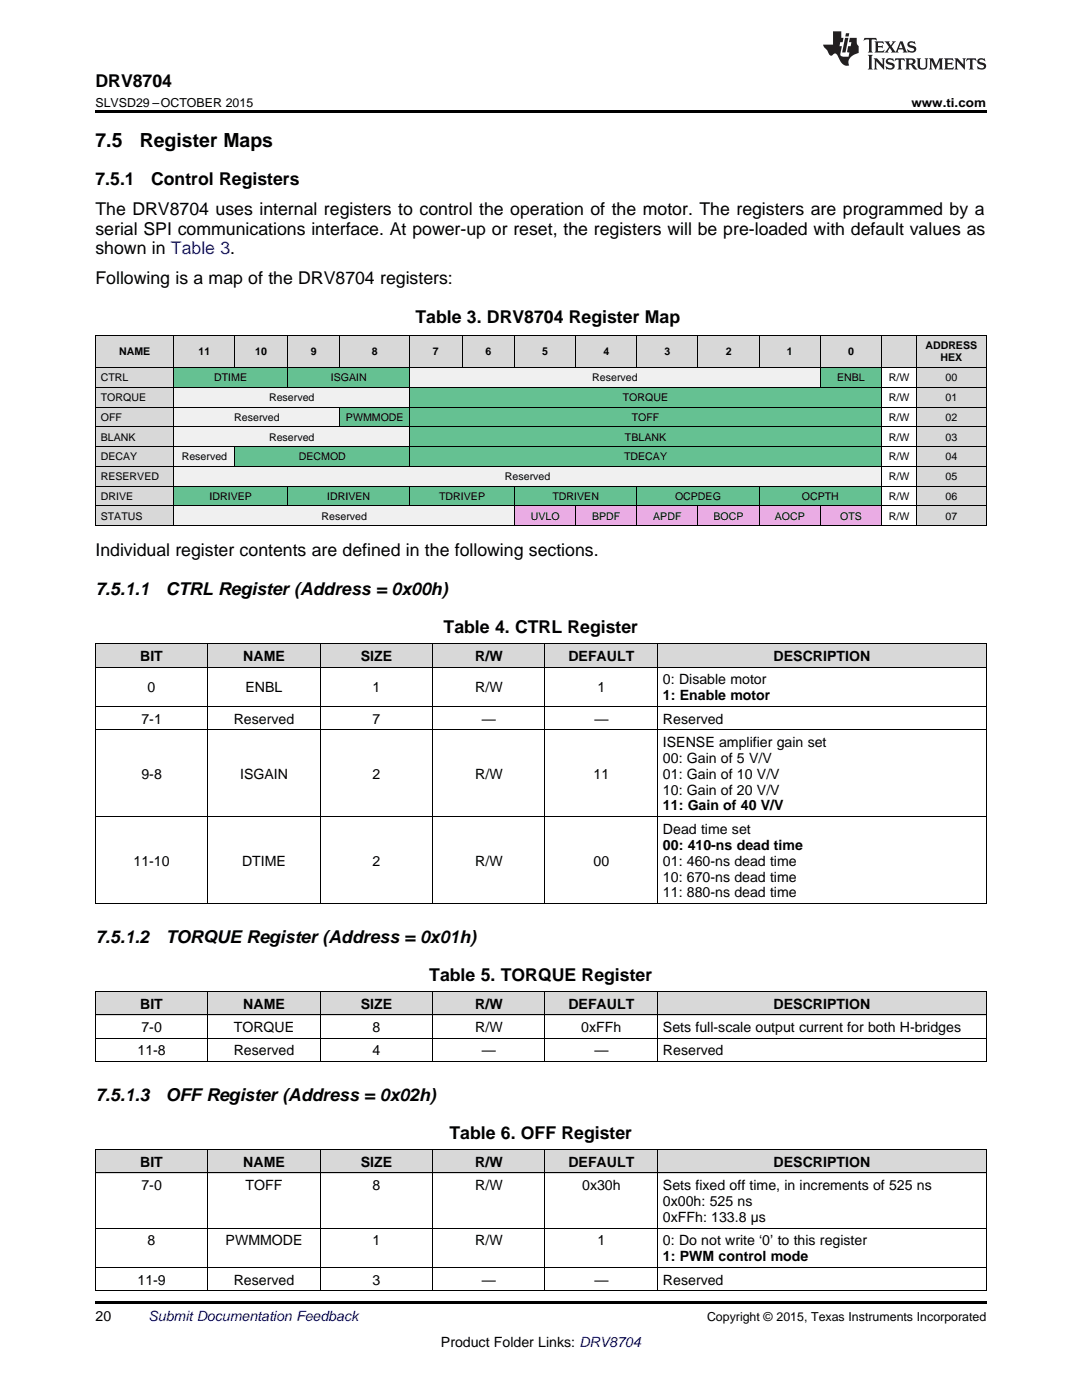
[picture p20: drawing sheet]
<svg xmlns="http://www.w3.org/2000/svg" width="216mm" height="279mm" viewBox="0 0 216 279" stroke-linecap="round" stroke-linejoin="round" font-family="sans-serif">
<defs><g id="words">
<g font-size="3.9">
<text x="19" y="29.3">7.5</text>
<text x="27.9" y="29.3">Register Maps</text>
</g>
<g font-size="3.5">
<text x="19" y="17.3">DRV8704</text>
<text x="19" y="37">7.5.1</text>
<text x="30.1" y="37">Control Registers</text>
<text x="19" y="43">The DRV8704 uses internal registers to control the operation of the motor. The registers are programmed by a</text>
<text x="19" y="46.8">serial SPI communications interface. At power-up or reset, the registers will be pre-loaded with default values as</text>
<text x="19" y="50.7">shown in Table 3.</text>
<text x="19" y="56.7">Following is a map of the DRV8704 registers:</text>
<text x="82.9" y="64.4">Table 3. DRV8704 Register Map</text>
<text x="19" y="110.9">Individual register contents are defined in the following sections.</text>
<text x="19" y="118.7">7.5.1.1</text>
<text x="33.1" y="118.7">CTRL Register (Address = 0x00h)</text>
<text x="88.5" y="126.4">Table 4. CTRL Register</text>
<text x="19" y="188.1">7.5.1.2</text>
<text x="33.1" y="188.1">TORQUE Register (Address = 0x01h)</text>
<text x="85.7" y="195.8">Table 5. TORQUE Register</text>
<text x="19" y="219.6">7.5.1.3</text>
<text x="33.1" y="219.6">OFFRegister (Address = 0x02h)</text>
<text x="89.7" y="227.4">Table 6. OFF Register</text>
</g>
<g font-size="2.8">
<text x="28" y="131.9">BIT</text>
<text x="48.5" y="131.9">NAME</text>
<text x="72" y="131.9">SIZE</text>
<text x="94.8" y="131.9">R/W</text>
<text x="113.4" y="131.9">DEFAULT</text>
<text x="154.4" y="131.9">DESCRIPTION</text>
<text x="132.3" y="136.6">0: Disable motor</text>
<text x="29.5" y="138.1">0</text>
<text x="49" y="138.1">ENBL</text>
<text x="74.3" y="138.1">1</text>
<text x="94.8" y="138.1">R/W</text>
<text x="119.2" y="138.1">1</text>
<text x="132.3" y="139.7">1: Enable motor</text>
<text x="28.2" y="144.4">7-1</text>
<text x="46.6" y="144.4">Reserved</text>
<text x="74.3" y="144.4">7</text>
<text x="96.2" y="144.4">—</text>
<text x="118.6" y="144.4">—</text>
<text x="132.3" y="144.4">Reserved</text>
<text x="132.3" y="149">ISENSE amplifier gain set</text>
<text x="28.2" y="155.4">9-8</text>
<text x="47.9" y="155.4">ISGAIN</text>
<text x="74.3" y="155.4">2</text>
<text x="94.8" y="155.4">R/W</text>
<text x="118.4" y="155.4">11</text>
<text x="132.3" y="152.2">00: Gain of 5 V/V</text>
<text x="132.3" y="155.4">01: Gain of 10 V/V</text>
<text x="132.3" y="158.6">10: Gain of 20 V/V</text>
<text x="132.3" y="161.7">11: Gain of 40 V/V</text>
<text x="132.3" y="166.4">Dead time set</text>
<text x="26.6" y="172.8">11-10</text>
<text x="48.3" y="172.8">DTIME</text>
<text x="74.3" y="172.8">2</text>
<text x="94.8" y="172.8">R/W</text>
<text x="118.4" y="172.8">00</text>
<text x="132.3" y="169.6">00: 410-ns dead time</text>
<text x="132.3" y="172.8">01: 460-ns dead time</text>
<text x="132.3" y="175.9">10: 670-ns dead time</text>
<text x="132.3" y="179.1">11: 880-ns dead time</text>
<text x="28" y="201.3">BIT</text>
<text x="48.5" y="201.3">NAME</text>
<text x="72" y="201.3">SIZE</text>
<text x="94.8" y="201.3">R/W</text>
<text x="113.4" y="201.3">DEFAULT</text>
<text x="154.4" y="201.3">DESCRIPTION</text>
<text x="28.2" y="206">7-0</text>
<text x="46.6" y="206">TORQUE</text>
<text x="74.3" y="206">8</text>
<text x="94.8" y="206">R/W</text>
<text x="116" y="206">0xFFh</text>
<text x="132.3" y="206">Sets full-scale output current for both H-bridges</text>
<text x="27.4" y="210.6">11-8</text>
<text x="46.6" y="210.6">Reserved</text>
<text x="74.3" y="210.6">4</text>
<text x="96.2" y="210.6">—</text>
<text x="118.6" y="210.6">—</text>
<text x="132.3" y="210.6">Reserved</text>
<text x="28" y="232.9">BIT</text>
<text x="48.5" y="232.9">NAME</text>
<text x="72" y="232.9">SIZE</text>
<text x="94.8" y="232.9">R/W</text>
<text x="113.4" y="232.9">DEFAULT</text>
<text x="154.4" y="232.9">DESCRIPTION</text>
<text x="28.2" y="237.5">7-0</text>
<text x="49" y="237.5">TOFF</text>
<text x="74.3" y="237.5">8</text>
<text x="94.8" y="237.5">R/W</text>
<text x="116.2" y="237.5">0x30h</text>
<text x="132.3" y="237.5">Sets fixed off time, in increments of 525 ns</text>
<text x="132.3" y="240.7">0x00h: 525 ns</text>
<text x="132.3" y="243.9">0xFFh: 133.8 µs</text>
<text x="29.5" y="248.5">8</text>
<text x="45" y="248.5">PWMMODE</text>
<text x="74.3" y="248.5">1</text>
<text x="94.8" y="248.5">R/W</text>
<text x="119.2" y="248.5">1</text>
<text x="132.3" y="248.5">0: Do not write ‘0’ to this register</text>
<text x="132.3" y="251.7">1: PWM control mode</text>
<text x="27.4" y="256.4">11-9</text>
<text x="46.6" y="256.4">Reserved</text>
<text x="74.3" y="256.4">3</text>
<text x="96.2" y="256.4">—</text>
<text x="118.6" y="256.4">—</text>
<text x="132.3" y="256.4">Reserved</text>
<text x="19" y="263.6">20</text>
<text x="88" y="268.9">Product Folder Links: DRV8704</text>
</g>
<text font-size="2.8" fill="#0000c8" x="29.6" y="263.6">Submit Documentation Feedback</text>
<g font-size="2.5">
<text x="19" y="21.4">SLVSD29 –OCTOBER 2015</text>
<text x="181.9" y="21.4">www.ti.com</text>
<text x="141.1" y="263.6">Copyright © 2015, Texas Instruments Incorporated</text>
</g>
<g font-size="2.1">
<text x="23.8" y="70.9">NAME</text>
<text x="39.6" y="70.9">11</text>
<text x="50.9" y="70.9">10</text>
<text x="62" y="70.9">9</text>
<text x="74.2" y="70.9">8</text>
<text x="86.4" y="70.9">7</text>
<text x="96.9" y="70.9">6</text>
<text x="108.2" y="70.9">5</text>
<text x="120.4" y="70.9">4</text>
<text x="132.6" y="70.9">3</text>
<text x="144.8" y="70.9">2</text>
<text x="157" y="70.9">1</text>
<text x="169.2" y="70.9">0</text>
<text x="184.6" y="69.6">ADDRESS</text>
<text x="20.1" y="76.1">CTRL</text>
<text x="42.7" y="76.1">DTIME</text>
<text x="66" y="76.1">ISGAIN</text>
<text x="118.2" y="76.1">Reserved</text>
<text x="167" y="76.1">ENBL</text>
<text x="177.3" y="76.1">R/W</text>
<text x="187.6" y="72.1">HEX</text>
<text x="188.7" y="76.1">00</text>
<text x="20.1" y="80">TORQUE</text>
<text x="20.1" y="84">OFF</text>
<text x="46.7" y="84">Reserved</text>
<text x="53.7" y="80">Reserved</text>
<text x="69" y="84">PWMMODE</text>
<text x="124.3" y="80">TORQUE</text>
<text x="126" y="84">TOFF</text>
<text x="177.3" y="80">R/W</text>
<text x="177.3" y="84">R/W</text>
<text x="188.7" y="80">01</text>
<text x="188.7" y="84">02</text>
<text x="20.1" y="87.9">BLANK</text>
<text x="53.7" y="87.9">Reserved</text>
<text x="124.7" y="87.9">TBLANK</text>
<text x="177.3" y="87.9">R/W</text>
<text x="188.7" y="87.9">03</text>
<text x="20.1" y="91.9">DECAY</text>
<text x="20.1" y="95.8">RESERVED</text>
<text x="36.3" y="91.9">Reserved</text>
<text x="59.6" y="91.9">DECMOD</text>
<text x="100.8" y="95.8">Reserved</text>
<text x="124.5" y="91.9">TDECAY</text>
<text x="177.3" y="91.9">R/W</text>
<text x="177.3" y="95.8">R/W</text>
<text x="188.7" y="91.9">04</text>
<text x="188.7" y="95.8">05</text>
<text x="20.1" y="99.8">DRIVE</text>
<text x="41.8" y="99.8">IDRIVEP</text>
<text x="65.3" y="99.8">IDRIVEN</text>
<text x="87.6" y="99.8">TDRIVEP</text>
<text x="110.2" y="99.8">TDRIVEN</text>
<text x="134.7" y="99.8">OCPDEG</text>
<text x="160" y="99.8">OCPTH</text>
<text x="177.3" y="99.8">R/W</text>
<text x="188.7" y="99.8">06</text>
<text x="20.1" y="103.7">STATUS</text>
<text x="64.2" y="103.7">Reserved</text>
<text x="105.9" y="103.7">UVLO</text>
<text x="118.1" y="103.7">BPDF</text>
<text x="130.4" y="103.7">APDF</text>
<text x="142.4" y="103.7">BOCP</text>
<text x="154.6" y="103.7">AOCP</text>
<text x="167.6" y="103.7">OTS</text>
<text x="177.3" y="103.7">R/W</text>
<text x="188.7" y="103.7">07</text>
</g>
</g></defs>
<g fill="#d8d8d8">
<path d="M19 229.5h22.5v4.6h-22.5z"/>
<path d="M41.5 229.5h22.4v4.6h-22.4z"/>
<path d="M63.9 229.5h22.5v4.6h-22.5z"/>
<path d="M86.4 229.5h22.4v4.6h-22.4z"/>
<path d="M108.8 229.5h22.4v4.6h-22.4z"/>
<path d="M131.2 229.5h65.6v4.6h-65.6z"/>
<path d="M19 197.9h22.5v4.7h-22.5z"/>
<path d="M41.5 197.9h22.4v4.7h-22.4z"/>
<path d="M63.9 197.9h22.5v4.7h-22.5z"/>
<path d="M86.4 197.9h22.4v4.7h-22.4z"/>
<path d="M108.8 197.9h22.4v4.7h-22.4z"/>
<path d="M131.2 197.9h65.6v4.7h-65.6z"/>
<path d="M19 128.5h22.5v4.7h-22.5z"/>
<path d="M41.5 128.5h22.4v4.7h-22.4z"/>
<path d="M63.9 128.5h22.5v4.7h-22.5z"/>
<path d="M86.4 128.5h22.4v4.7h-22.4z"/>
<path d="M108.8 128.5h22.4v4.7h-22.4z"/>
<path d="M131.2 128.5h65.6v4.7h-65.6z"/>
<path d="M19 101h15.7v4h-15.7z"/>
</g>
<g fill="#f0f0f0">
<path d="M34.7 101h12.2v4h-12.2z"/>
<path d="M46.9 101h10.5v4h-10.5z"/>
<path d="M57.4 101h10.4v4h-10.4z"/>
<path d="M67.8 101h14v4h-14z"/>
<path d="M81.8 101h10.5v4h-10.5z"/>
<path d="M92.3 101h10.4v4h-10.4z"/>
</g>
<g fill="#eaace4">
<path d="M102.7 101h12.2v4h-12.2z"/>
<path d="M114.9 101h12.2v4h-12.2z"/>
<path d="M127.1 101h12.2v4h-12.2z"/>
<path d="M139.3 101h12.2v4h-12.2z"/>
<path d="M151.5 101h12.2v4h-12.2z"/>
<path d="M163.7 101h12.2v4h-12.2z"/>
</g>
<g fill="#d8d8d8">
<path d="M182.9 101h13.9v4h-13.9z"/>
<path d="M19 97.1h15.7v3.9h-15.7z"/>
</g>
<g fill="#65c192">
<path d="M34.7 97.1h12.2v3.9h-12.2z"/>
<path d="M46.9 97.1h10.5v3.9h-10.5z"/>
<path d="M57.4 97.1h10.4v3.9h-10.4z"/>
<path d="M67.8 97.1h14v3.9h-14z"/>
<path d="M81.8 97.1h10.5v3.9h-10.5z"/>
<path d="M92.3 97.1h10.4v3.9h-10.4z"/>
<path d="M102.7 97.1h12.2v3.9h-12.2z"/>
<path d="M114.9 97.1h12.2v3.9h-12.2z"/>
<path d="M127.1 97.1h12.2v3.9h-12.2z"/>
<path d="M139.3 97.1h12.2v3.9h-12.2z"/>
<path d="M151.5 97.1h12.2v3.9h-12.2z"/>
<path d="M163.7 97.1h12.2v3.9h-12.2z"/>
</g>
<g fill="#d8d8d8">
<path d="M182.9 97.1h13.9v3.9h-13.9z"/>
<path d="M19 93.1h15.7v4h-15.7z"/>
</g>
<g fill="#f0f0f0">
<path d="M34.7 93.1h12.2v4h-12.2z"/>
<path d="M46.9 93.1h10.5v4h-10.5z"/>
<path d="M57.4 93.1h10.4v4h-10.4z"/>
<path d="M67.8 93.1h14v4h-14z"/>
<path d="M81.8 93.1h10.5v4h-10.5z"/>
<path d="M92.3 93.1h10.4v4h-10.4z"/>
<path d="M102.7 93.1h12.2v4h-12.2z"/>
<path d="M114.9 93.1h12.2v4h-12.2z"/>
<path d="M127.1 93.1h12.2v4h-12.2z"/>
<path d="M139.3 93.1h12.2v4h-12.2z"/>
<path d="M151.5 93.1h12.2v4h-12.2z"/>
<path d="M163.7 93.1h12.2v4h-12.2z"/>
</g>
<g fill="#d8d8d8">
<path d="M182.9 93.1h13.9v4h-13.9z"/>
<path d="M19 89.2h15.7v3.9h-15.7z"/>
</g>
<path d="M34.7 89.2h12.2v3.9h-12.2z" fill="#f0f0f0"/>
<g fill="#65c192">
<path d="M46.9 89.2h10.5v3.9h-10.5z"/>
<path d="M57.4 89.2h10.4v3.9h-10.4z"/>
<path d="M67.8 89.2h14v3.9h-14z"/>
<path d="M81.8 89.2h10.5v3.9h-10.5z"/>
<path d="M92.3 89.2h10.4v3.9h-10.4z"/>
<path d="M102.7 89.2h12.2v3.9h-12.2z"/>
<path d="M114.9 89.2h12.2v3.9h-12.2z"/>
<path d="M127.1 89.2h12.2v3.9h-12.2z"/>
<path d="M139.3 89.2h12.2v3.9h-12.2z"/>
<path d="M151.5 89.2h12.2v3.9h-12.2z"/>
<path d="M163.7 89.2h12.2v3.9h-12.2z"/>
</g>
<g fill="#d8d8d8">
<path d="M182.9 89.2h13.9v3.9h-13.9z"/>
<path d="M19 85.2h15.7v4h-15.7z"/>
</g>
<g fill="#f0f0f0">
<path d="M34.7 85.2h12.2v4h-12.2z"/>
<path d="M46.9 85.2h10.5v4h-10.5z"/>
<path d="M57.4 85.2h10.4v4h-10.4z"/>
<path d="M67.8 85.2h14v4h-14z"/>
</g>
<g fill="#65c192">
<path d="M81.8 85.2h10.5v4h-10.5z"/>
<path d="M92.3 85.2h10.4v4h-10.4z"/>
<path d="M102.7 85.2h12.2v4h-12.2z"/>
<path d="M114.9 85.2h12.2v4h-12.2z"/>
<path d="M127.1 85.2h12.2v4h-12.2z"/>
<path d="M139.3 85.2h12.2v4h-12.2z"/>
<path d="M151.5 85.2h12.2v4h-12.2z"/>
<path d="M163.7 85.2h12.2v4h-12.2z"/>
</g>
<g fill="#d8d8d8">
<path d="M182.9 85.2h13.9v4h-13.9z"/>
<path d="M19 81.3h15.7v3.9h-15.7z"/>
</g>
<g fill="#f0f0f0">
<path d="M34.7 81.3h12.2v3.9h-12.2z"/>
<path d="M46.9 81.3h10.5v3.9h-10.5z"/>
<path d="M57.4 81.3h10.4v3.9h-10.4z"/>
</g>
<g fill="#65c192">
<path d="M67.8 81.3h14v3.9h-14z"/>
<path d="M81.8 81.3h10.5v3.9h-10.5z"/>
<path d="M92.3 81.3h10.4v3.9h-10.4z"/>
<path d="M102.7 81.3h12.2v3.9h-12.2z"/>
<path d="M114.9 81.3h12.2v3.9h-12.2z"/>
<path d="M127.1 81.3h12.2v3.9h-12.2z"/>
<path d="M139.3 81.3h12.2v3.9h-12.2z"/>
<path d="M151.5 81.3h12.2v3.9h-12.2z"/>
<path d="M163.7 81.3h12.2v3.9h-12.2z"/>
</g>
<g fill="#d8d8d8">
<path d="M182.9 81.3h13.9v3.9h-13.9z"/>
<path d="M19 77.3h15.7v4h-15.7z"/>
</g>
<g fill="#f0f0f0">
<path d="M34.7 77.3h12.2v4h-12.2z"/>
<path d="M46.9 77.3h10.5v4h-10.5z"/>
<path d="M57.4 77.3h10.4v4h-10.4z"/>
<path d="M67.8 77.3h14v4h-14z"/>
</g>
<g fill="#65c192">
<path d="M81.8 77.3h10.5v4h-10.5z"/>
<path d="M92.3 77.3h10.4v4h-10.4z"/>
<path d="M102.7 77.3h12.2v4h-12.2z"/>
<path d="M114.9 77.3h12.2v4h-12.2z"/>
<path d="M127.1 77.3h12.2v4h-12.2z"/>
<path d="M139.3 77.3h12.2v4h-12.2z"/>
<path d="M151.5 77.3h12.2v4h-12.2z"/>
<path d="M163.7 77.3h12.2v4h-12.2z"/>
</g>
<g fill="#d8d8d8">
<path d="M182.9 77.3h13.9v4h-13.9z"/>
<path d="M19 73.4h15.7v3.9h-15.7z"/>
</g>
<g fill="#65c192">
<path d="M34.7 73.4h12.2v3.9h-12.2z"/>
<path d="M46.9 73.4h10.5v3.9h-10.5z"/>
<path d="M57.4 73.4h10.4v3.9h-10.4z"/>
<path d="M67.8 73.4h14v3.9h-14z"/>
</g>
<g fill="#f0f0f0">
<path d="M81.8 73.4h10.5v3.9h-10.5z"/>
<path d="M92.3 73.4h10.4v3.9h-10.4z"/>
<path d="M102.7 73.4h12.2v3.9h-12.2z"/>
<path d="M114.9 73.4h12.2v3.9h-12.2z"/>
<path d="M127.1 73.4h12.2v3.9h-12.2z"/>
<path d="M139.3 73.4h12.2v3.9h-12.2z"/>
<path d="M151.5 73.4h12.2v3.9h-12.2z"/>
</g>
<path d="M163.7 73.4h12.2v3.9h-12.2z" fill="#65c192"/>
<g fill="#d8d8d8">
<path d="M182.9 73.4h13.9v3.9h-13.9z"/>
<path d="M19 67h15.7v6.4h-15.7z"/>
<path d="M34.7 67h12.2v6.4h-12.2z"/>
<path d="M46.9 67h10.5v6.4h-10.5z"/>
<path d="M57.4 67h10.4v6.4h-10.4z"/>
<path d="M67.8 67h14v6.4h-14z"/>
<path d="M81.8 67h10.5v6.4h-10.5z"/>
<path d="M92.3 67h10.4v6.4h-10.4z"/>
<path d="M102.7 67h12.2v6.4h-12.2z"/>
<path d="M114.9 67h12.2v6.4h-12.2z"/>
<path d="M127.1 67h12.2v6.4h-12.2z"/>
<path d="M139.3 67h12.2v6.4h-12.2z"/>
<path d="M151.5 67h12.2v6.4h-12.2z"/>
<path d="M163.7 67h12.2v6.4h-12.2z"/>
<path d="M175.9 67h7v6.4h-7z"/>
<path d="M182.9 67h13.9v6.4h-13.9z"/>
</g>
<g fill="#000">
<path d="M19 22h177.8v.5h-177.8zM19 105h.2zM46.8 105h.1zM57.3 105h.1zM67.7 105h.1zM81.7 105h.1zM92.1 105h.2zM102.6 105h.1zM114.8 105h.1zM127 105h.1zM139.2 105h.1zM151.4 105h.1z"/>
<path d="M163.6 105h.1zM175.8 105h.1zM182.8 105h.1zM196.7 105h.1zM19 180.3l.2 .1zM63.8 180.3l.1 .1zM86.3 180.3l.1 .1zM108.7 180.3l.1 .1zM131.1 180.3l.1 .1zM196.7 180.3l.1 .1zM19 259.7h177.8v.5h-177.8z"/>
</g>
<g fill="none" stroke="#000" stroke-width=".2">
<path d="M19 77.3h177.8M19 73.3h177.8M19 66.9h177.8M19.1 66.9v38.1M34.7 66.9v38.1M46.9 66.9v6.5M57.3 66.9v10.4M67.8 66.9v6.5M81.7 66.9v26.2M92.2 66.9v6.5M102.6 66.9v6.5M114.8 66.9v6.5"/>
<path d="M127.1 66.9v6.5M139.3 66.9v6.5M151.5 66.9v6.5M163.7 66.9v10.4M175.9 66.9v38.1M182.8 66.9v38.1M196.8 66.9v38.1M19 97h177.8M19 93.1h177.8M19 89.1h177.8M19 85.2h177.8M19 81.2h177.8"/>
<path d="M46.9 89.1v4M57.3 97v4M67.8 81.2v4M81.7 97v4M102.6 97v8M127.1 97v8M151.5 97v8M19 104.9h177.8M19 101h177.8M114.8 101v4M139.3 101v4M163.7 101v4"/>
<path d="M19 133.1h177.8M19 128.5h177.8M19.1 128.5v51.9M41.4 128.5v51.9M63.9 128.5v51.9M86.3 128.5v51.9M108.7 128.5v51.9M131.2 128.5v51.9M196.8 128.5v51.9M19 145.6h177.8M19 141h177.8M19 163h177.8"/>
<path d="M19 197.9h177.8M19 180.3h177.8M19.1 197.9v14M41.4 197.9v14M63.9 197.9v14M86.3 197.9v14M108.7 197.9v14M131.2 197.9v14M196.8 197.9v14M19 211.9h177.8M19 207.2h177.8M19 202.5h177.8"/>
<path d="M19 234.1h177.8M19 229.4h177.8M19.1 229.5v28.1M41.4 229.5v28.1M63.9 229.5v28.1M86.3 229.5v28.1M108.7 229.5v28.1M131.2 229.5v28.1M196.8 229.5v28.1M19 257.6h177.8M19 252.9h177.8M19 245.1h177.8"/>
</g>
<g fill="#231f20">
<path d="M172.5 7.6l-.1 .5 .4-.2h.6v.1v2.1l-.2 .4h.9l-.2-.4v-2.1l.1-.1h.5l.5 .2-.2-.5zM174.5 8.3l.2 .3v1.5l-.2 .4h1.8l.2-.6a1.04 1.04 0 0 1-1.3 .2v-.7h.6l.3 .2v-.6l-.3 .2h-.6v-.6l.8-.1 .4 .3-.2-.5zM176.5 8.3l.9 1.1-.9 1.1h.8l-.2-.2 .4-.7 .5 .7-.2 .2h1.5l-.2-.2 .2-.4h.9l.1 .4-.2 .2h1l-.3-.3-.7-1.9h-.5l-.9 2-.8-1 .9-1h-.8l.1 .3-.4 .5-.3-.6 .1-.2zM179.7 8.6l.4 1h-.7zM181.3 8.4a.63 .63 0 0 0-.2 .7 .63 .63 0 0 0 .6 .4l.6 .2 .1 .2a.75 .75 0 0 1-.7 .4 .75 .75 0 0 1-.6-.5l.1 .7 .1-.1a1.11 1.11 0 0 0 1.5-.6 1.13 1.13 0 0 0-1.2-.8l-.1-.4a1.04 1.04 0 0 1 1.2 .2l-.2-.5-.2 .1-.4-.2zM173.2 10.9l.2 .4v2.2l-.2 .4h1l-.3-.4v-2.2l.3-.4zM174.3 11.6l.3 .4v1.5l-.3 .4h.8l-.2-.4v-1.3l1.5 1.7v-1.9l.2-.4h-.7l.2 .4v.9l-1.1-1.3zM177 11.8a.62 .62 0 0 0-.2 .7 .62 .62 0 0 0 .6 .4l.6 .1 .1 .3a.76 .76 0 0 1-.7 .3 .76 .76 0 0 1-.7-.4l.2 .7 .1-.1a1.11 1.11 0 0 0 1.5-.6 1.13 1.13 0 0 0-1.2-.8l-.1-.4a1.04 1.04 0 0 1 1.2 .2l-.2-.6-.2 .1-.5-.1zM178.7 11.6l-.2 .6a.61 .61 0 0 1 .8-.3v1.6l-.2 .4h.9l-.2-.4v-1.6a.63 .63 0 0 1 .7 .3l-.1-.6zM180.6 11.6l.3 .4v1.5l-.3 .4h1l-.2-.2-.1-.8 .6 .2a.76 .76 0 0 0 1.2 .7l-1-1a.58 .58 0 0 0 .6-.5 .58 .58 0 0 0-.5-.6zM181.4 11.9h.1a.45 .45 0 0 1 .5 .1 .45 .45 0 0 1 .1 .5l-.8 .2zM182.9 11.6l.2 .2a2.17 2.17 0 0 0 .3 1.9 .99 .99 0 0 0 1.6-.6v-1.1l.2-.4h-.7l.2 .2a1.92 1.92 0 0 1-.2 1.8 .6 .6 0 0 1-.9-.5v-1.1l.2-.4zM185.4 11.6l.2 .4v1.5l-.2 .4h.7l-.2-.4v-1.4l.8 1.8 .8-1.8v1.4l-.2 .4h.9l-.2-.4v-1.5l.2-.4h-.8l-.6 1.5-.6-1.5zM188.4 11.6l.2 .4v1.5l-.2 .4h1.8l.1-.6a1.04 1.04 0 0 1-1.2 .1v-.6h.5l.4 .2v-.6l-.4 .2h-.5v-.7h.8l.3 .3-.1-.6zM190.5 11.6l.2 .4v1.5l-.2 .4h.7l-.2-.4v-1.3l1.5 1.7v-1.9l.2-.4h-.7l.2 .4v.9l-1.1-1.3zM192.9 11.6l-.1 .6a.61 .61 0 0 1 .7-.3l.1 1.6-.3 .4h1l-.3-.4 .1-1.6a.63 .63 0 0 1 .7 .3l-.1-.6zM195.2 11.8a.62 .62 0 0 0-.2 .7 .62 .62 0 0 0 .6 .4l.6 .1 .1 .3a.76 .76 0 0 1-.7 .3 .76 .76 0 0 1-.6-.4l.1 .7 .1-.1a1.11 1.11 0 0 0 1.6-.6 1.13 1.13 0 0 0-1.3-.8l-.1-.4a1.04 1.04 0 0 1 1.2 .2l-.1-.6-.2 .1-.5-.1z"/>
<path d="M166.2 6.3v2.6h-1.9v.4l.8 .9a.91 .91 0 0 0 1 .8 .56 .56 0 0 1 .5-.3 .56 .56 0 0 1 .5 .3l.4 .8a1.53 1.53 0 0 0 1.9 1.2 1.54 1.54 0 0 1 1-2.1l.9-.3v-1.4a1.52 1.52 0 0 1-.4-1.6h-1.3l-.2 .8h.5l-.2 .8h-.5l-.1 1v.2l.4 .1-.2 .8a1.93 1.93 0 0 1-1.6-.3l.3-1.8h-.5l.2-.8h.4l.2-.8h-.4v-1.3zM168.6 7.6l-.6 2.9h.7l.6-2.9zM168.8 6.6l-.1 .7h.6l.2-.7z"/>
</g>
<use href="#words"/>
</svg>
